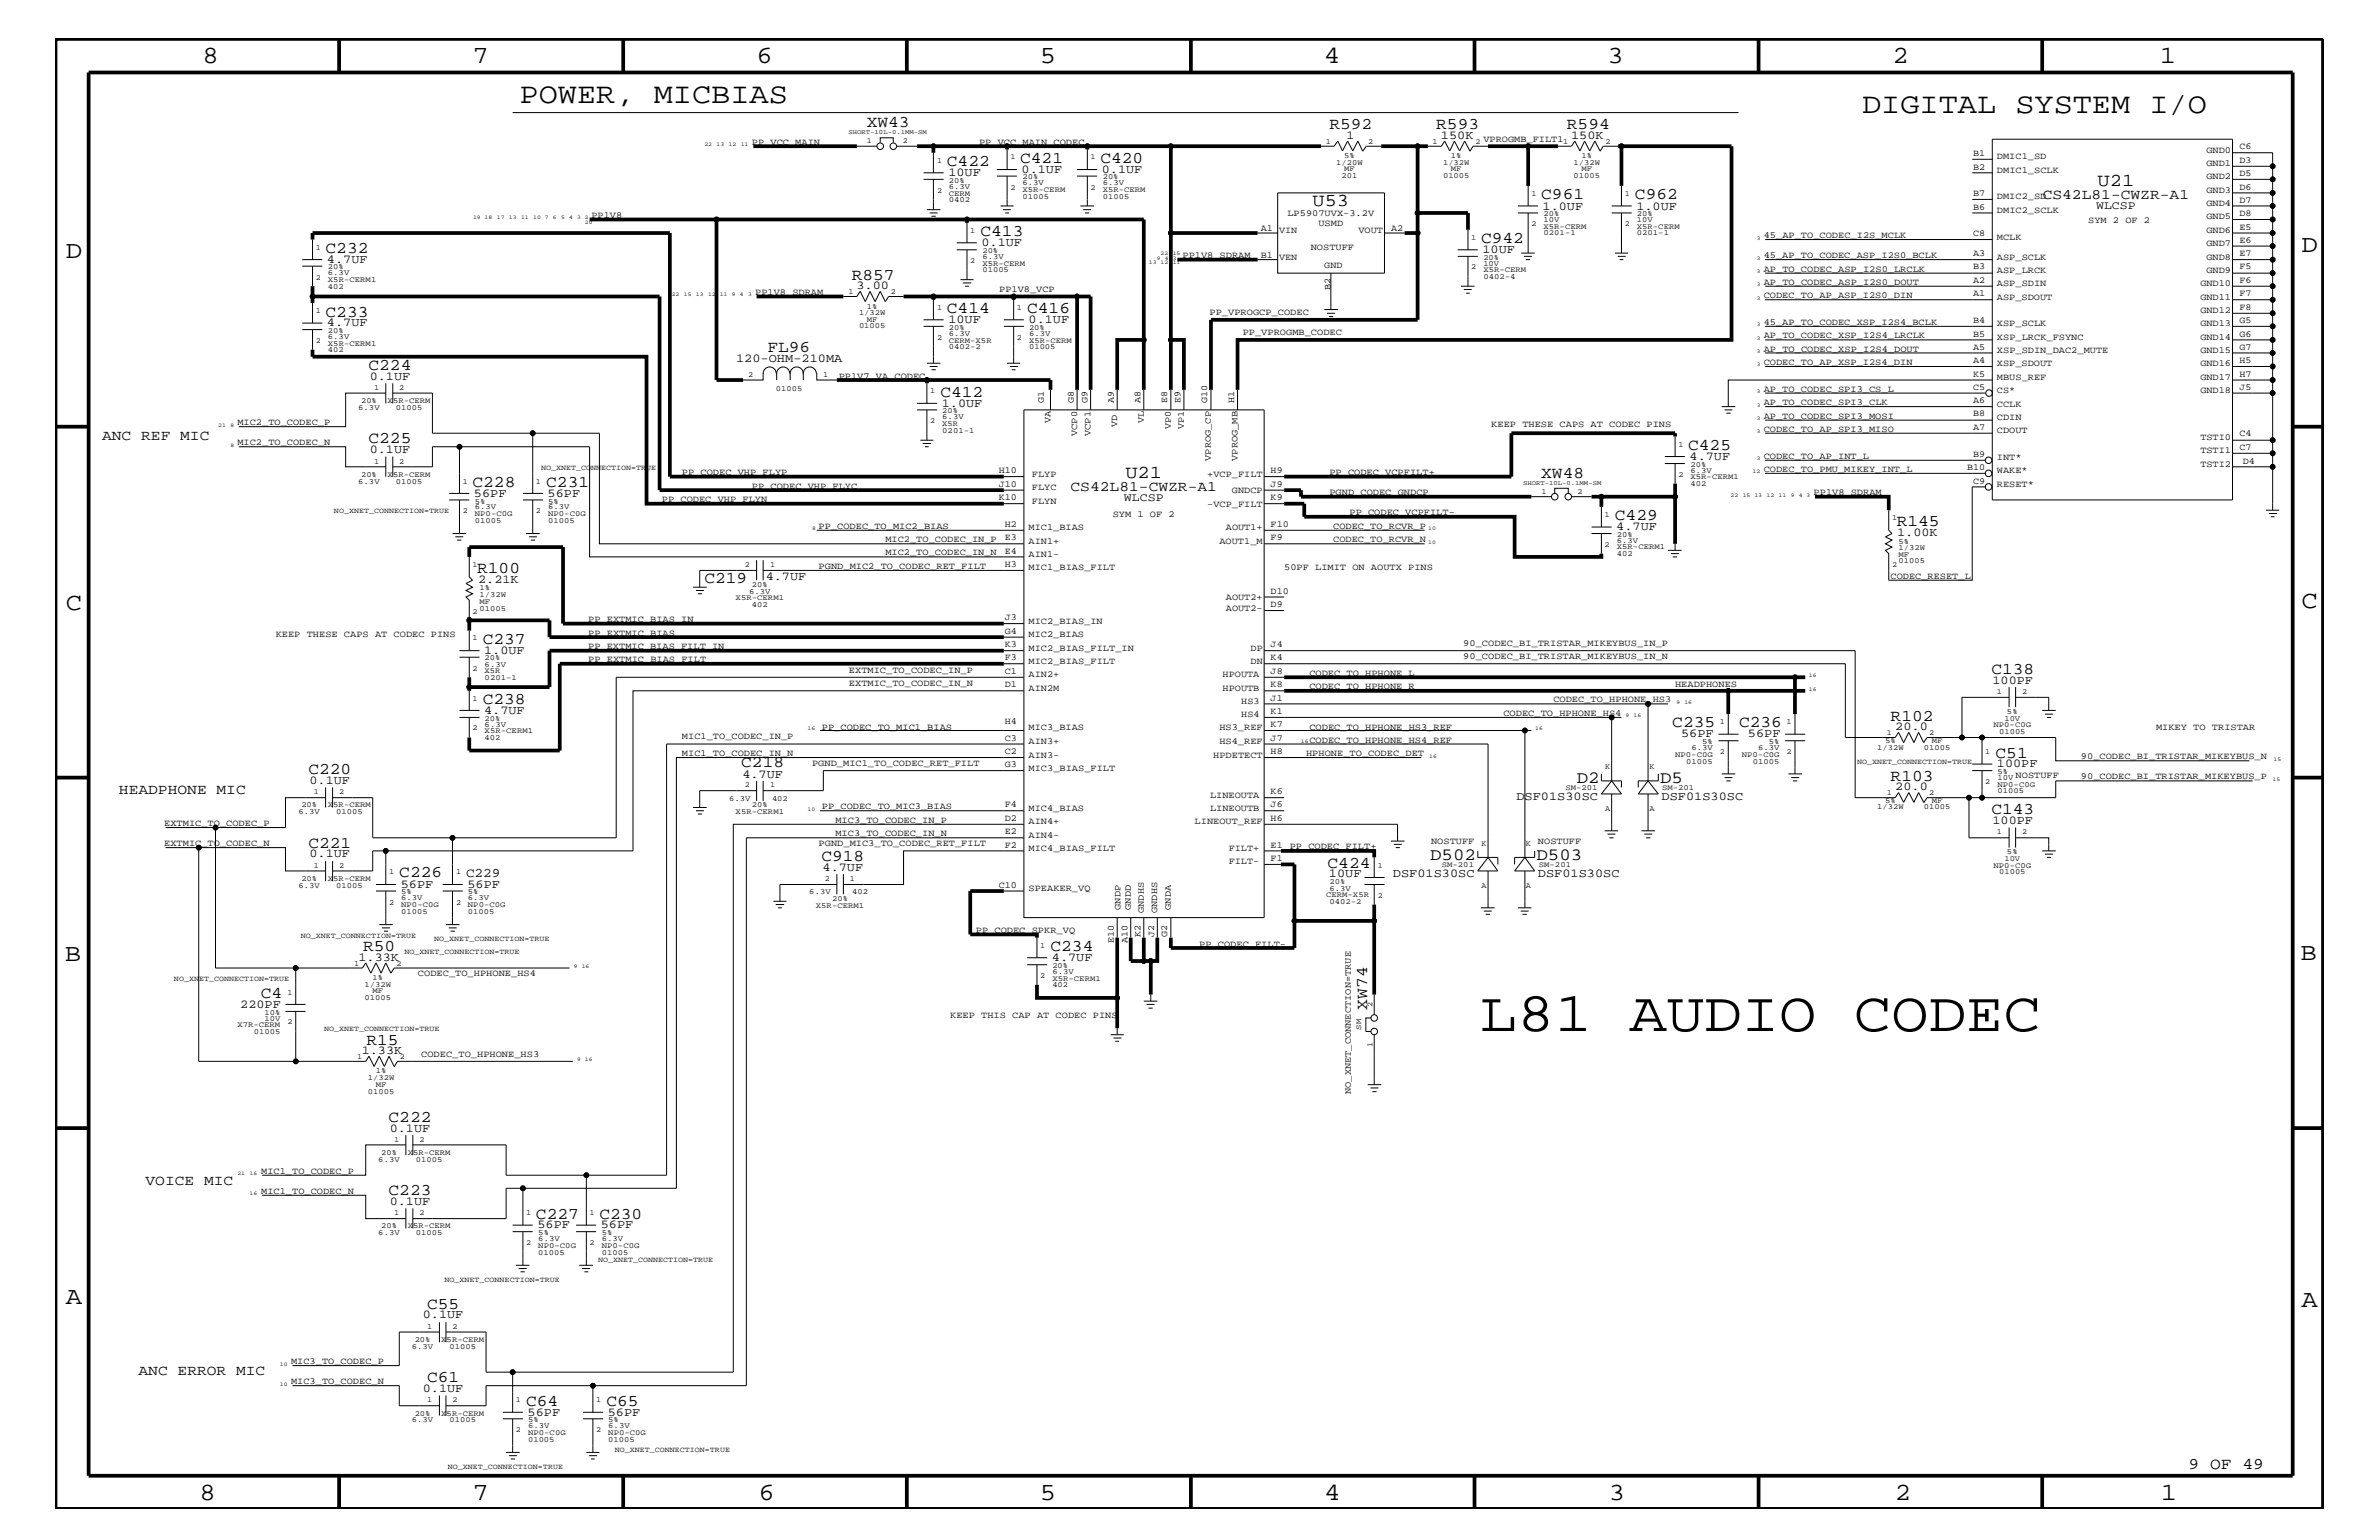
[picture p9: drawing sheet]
<svg xmlns="http://www.w3.org/2000/svg" width="432mm" height="279mm" viewBox="0 0 432 279" stroke-linecap="round" stroke-linejoin="round" font-family="sans-serif">
<defs><g id="words">
<text font-size="10.2" x="268.6" y="187.1">L81 AUDIO CODEC</text>
<g font-size="5.2">
<text x="94.3" y="18.7">POWER, MICBIAS</text>
<text x="338" y="20.4">DIGITAL SYSTEM I/O</text>
</g>
<g font-size="4.5">
<text x="36.7" y="11.5">8</text>
<text x="85.8" y="11.5">7</text>
<text x="137.3" y="11.5">6</text>
<text x="188.7" y="11.5">5</text>
<text x="240.3" y="11.5">4</text>
<text x="291.8" y="11.5">3</text>
<text x="343.5" y="11.5">2</text>
<text x="392" y="11.5">1</text>
<text x="11.9" y="46.8">D</text>
<text x="417.7" y="45.7">D</text>
<text x="11.9" y="110.6">C</text>
<text x="417.7" y="110.3">C</text>
<text x="11.8" y="174.3">B</text>
<text x="417.6" y="174.2">B</text>
<text x="11.9" y="236.7">A</text>
<text x="417.7" y="237.1">A</text>
<text x="36.2" y="272.1">8</text>
<text x="85.8" y="272.1">7</text>
<text x="137.7" y="272.1">6</text>
<text x="188.7" y="272.1">5</text>
<text x="240.4" y="272.1">4</text>
<text x="292" y="272.1">3</text>
<text x="343.9" y="272.1">2</text>
<text x="392.2" y="272.1">1</text>
</g>
<g font-size="3.3">
<text x="380.7" y="33.7">U21</text>
<text x="238.3" y="37.4">U53</text>
<text x="204.3" y="86.6">U21</text>
</g>
<g font-size="3.1">
<text x="286.2" y="142">D2</text>
<text x="301.3" y="142">D5</text>
<text x="259.6" y="156">D502</text>
<text x="278.9" y="156">D503</text>
</g>
<g font-size="3">
<text x="157.3" y="23">XW43</text>
<text x="241.3" y="23.5">R592</text>
<text x="260.7" y="23.5">R593</text>
<text x="284.4" y="23.5">R594</text>
<text x="185.2" y="29.5">C421</text>
<text x="199.7" y="29.5">C420</text>
<text x="171.9" y="30.2">C422</text>
<text x="279.7" y="36.2">C961</text>
<text x="296.8" y="36.2">C962</text>
<text x="59.1" y="45.9">C232</text>
<text x="178" y="42.9">C413</text>
<text x="268.8" y="44.1">C942</text>
<text x="154.6" y="50.7">R857</text>
<text x="59.1" y="57.4">C233</text>
<text x="171.9" y="56.8">C414</text>
<text x="186.4" y="56.8">C416</text>
<text x="139.3" y="64">FL96</text>
<text x="66.9" y="67.1">C224</text>
<text x="170.7" y="72">C412</text>
<text x="66.9" y="80.5">C225</text>
<text x="306.4" y="81.6">C425</text>
<text x="85.8" y="88.3">C228</text>
<text x="99.1" y="88.3">C231</text>
<text x="279.7" y="86.6">XW48</text>
<text x="293.1" y="94.3">C429</text>
<text x="344.3" y="95.4">R145</text>
<text x="86.6" y="104">R100</text>
<text x="127.8" y="105.9">C219</text>
<text x="87.6" y="116.8">C237</text>
<text x="361.4" y="122.3">C138</text>
<text x="87.6" y="127.7">C238</text>
<text x="303.5" y="131.9">C235</text>
<text x="315.6" y="131.9">C236</text>
<text x="343.2" y="130.8">R102</text>
<text x="362.2" y="137.4">C51</text>
<text x="56" y="140.4">C220</text>
<text x="134.5" y="139.2">C218</text>
<text x="343.2" y="141.7">R103</text>
<text x="361.4" y="147.7">C143</text>
<text x="56" y="153.8">C221</text>
<text x="72.5" y="159.2">C226</text>
<text x="149.1" y="156.2">C918</text>
<text x="241" y="157.4">C424</text>
<text x="65.9" y="172.6">R50</text>
<text x="190.7" y="172.6">C234</text>
<text x="47.3" y="181">C4</text>
<text x="248.2" y="183.2" transform="rotate(-90 248.2 183.2)">XW74</text>
<text x="66.5" y="189.5">R15</text>
<text x="70.5" y="203.5">C222</text>
<text x="70.5" y="216.9">C223</text>
<text x="97.3" y="221.1">C227</text>
<text x="108.8" y="221.1">C230</text>
<text x="77.5" y="237.4">C55</text>
<text x="77.5" y="250.7">C61</text>
<text x="95.5" y="255">C64</text>
<text x="110.1" y="255">C65</text>
<text x="397.2" y="266.5">9 OF 49</text>
</g>
<g font-size="2.6">
<text x="370.8" y="36.2">CS42L81-CWZR-A1</text>
<text x="18.5" y="79.9">ANC REF MIC</text>
<text x="194.3" y="89.1">CS42L81-CWZR-A1</text>
<text x="21.6" y="144">HEADPHONE MIC</text>
<text x="26.4" y="215">VOICE MIC</text>
<text x="25.1" y="249.5">ANC ERROR MIC</text>
</g>
<text font-size="2.4" x="84.6" y="159.2">C229</text>
<g font-size="2.2">
<text x="244.4" y="25.2">1</text>
<text x="261.5" y="25.2">150K</text>
<text x="285.2" y="25.2">150K</text>
<text x="172.1" y="31.9">10UF</text>
<text x="185.4" y="31.4">0.1UF</text>
<text x="200" y="31.4">0.1UF</text>
<text x="280" y="38">1.0UF</text>
<text x="297" y="38">1.0UF</text>
<text x="59.4" y="47.7">4.7UF</text>
<text x="178.1" y="44.6">0.1UF</text>
<text x="269.1" y="45.9">10UF</text>
<text x="155.4" y="52.4">3.00</text>
<text x="59.4" y="59.2">4.7UF</text>
<text x="172.1" y="58.6">10UF</text>
<text x="186.7" y="58.6">0.1UF</text>
<text x="133.6" y="65.6">120-OHM-210MA</text>
<text x="67.1" y="68.9">0.1UF</text>
<text x="170.9" y="73.8">1.0UF</text>
<text x="67.1" y="82.2">0.1UF</text>
<text x="306.7" y="83.5">4.7UF</text>
<text x="86" y="90.1">56PF</text>
<text x="99.4" y="90.1">56PF</text>
<text x="293.4" y="96.2">4.7UF</text>
<text x="344.3" y="97.3">1.00K</text>
<text x="86.8" y="105.8">2.21K</text>
<text x="139" y="105.3">4.7UF</text>
<text x="87.9" y="118.6">1.0UF</text>
<text x="361.7" y="124.1">100PF</text>
<text x="87.9" y="129.6">4.7UF</text>
<text x="305.1" y="133.8">56PF</text>
<text x="317.2" y="133.8">56PF</text>
<text x="344" y="132.4">20.0</text>
<text x="56.2" y="142.3">0.1UF</text>
<text x="134.7" y="141.1">4.7UF</text>
<text x="344" y="143.4">20.0</text>
<text x="362.5" y="139.2">100PF</text>
<text x="275.3" y="145.1">DSF01S30SC</text>
<text x="301.6" y="145.1">DSF01S30SC</text>
<text x="361.7" y="149.5">100PF</text>
<text x="56.2" y="155.6">0.1UF</text>
<text x="72.7" y="161.1">56PF</text>
<text x="84.8" y="161.1">56PF</text>
<text x="149.3" y="158">4.7UF</text>
<text x="241.2" y="159.2">10UF</text>
<text x="252.8" y="159.1">DSF01S30SC</text>
<text x="279.1" y="159.1">DSF01S30SC</text>
<text x="65.1" y="174.3">1.33K</text>
<text x="190.9" y="174.4">4.7UF</text>
<text x="43.6" y="182.9">220PF</text>
<text x="65.7" y="191.2">1.33K</text>
<text x="70.7" y="205.3">0.1UF</text>
<text x="70.7" y="218.6">0.1UF</text>
<text x="97.5" y="222.9">56PF</text>
<text x="109.1" y="222.9">56PF</text>
<text x="76.8" y="239.2">0.1UF</text>
<text x="76.8" y="252.6">0.1UF</text>
<text x="95.8" y="256.8">56PF</text>
<text x="110.3" y="256.8">56PF</text>
</g>
<g font-size="2.1">
<text x="380.4" y="38">WLCSP</text>
<text x="204" y="90.9">WLCSP</text>
</g>
<g font-size="1.7">
<text x="136.5" y="26.3">PP_VCC_MAIN</text>
<text x="177.7" y="26.3">PP_VCC_MAIN_CODEC</text>
<text x="269.2" y="25.7">VPROGMB_FILT1</text>
<text x="358.1" y="28.3">B1</text>
<text x="362.5" y="28.9">DMIC1_SD</text>
<text x="400.5" y="27.7">GND0</text>
<text x="406.5" y="27.1">C6</text>
<text x="406.5" y="29.5">D3</text>
<text x="358.1" y="30.8">B2</text>
<text x="358.1" y="35.6">B7</text>
<text x="362.5" y="31.4">DMIC1_SCLK</text>
<text x="400.5" y="35">GND3</text>
<text x="400.5" y="32.5">GND2</text>
<text x="400.5" y="30.2">GND1</text>
<text x="406.5" y="34.4">D6</text>
<text x="406.5" y="31.9">D5</text>
<text x="107.4" y="39.6">PP1V8</text>
<text x="228.9" y="41.9">A1</text>
<text x="233.7" y="39.2">LP5907UVX-3.2V</text>
<text x="239.3" y="41">USMD</text>
<text x="252.5" y="41.9">A2</text>
<text x="358.1" y="38">B6</text>
<text x="362.5" y="36.2">DMIC2_SD</text>
<text x="362.5" y="38.6">DMIC2_SCLK</text>
<text x="379" y="40.4">SYM 2 OF 2</text>
<text x="400.5" y="39.8">GND5</text>
<text x="400.5" y="37.4">GND4</text>
<text x="406.5" y="41.7">E5</text>
<text x="406.5" y="39.2">D8</text>
<text x="406.5" y="36.8">D7</text>
<text x="214.6" y="46.8">PP1V8_SDRAM</text>
<text x="228.9" y="46.8">B1</text>
<text x="232.2" y="47.1">VEN</text>
<text x="232.2" y="42.3">VIN</text>
<text x="237.9" y="45.3">NOSTUFF</text>
<text x="246.5" y="42.3">VOUT</text>
<text x="320.1" y="46.8">45_AP_TO_CODEC_ASP_I2S0_BCLK</text>
<text x="320.1" y="43.2">45_AP_TO_CODEC_I2S_MCLK</text>
<text x="358.1" y="42.9">C8</text>
<text x="358.1" y="46.5">A3</text>
<text x="362.5" y="43.5">MCLK</text>
<text x="362.5" y="47.1">ASP_SCLK</text>
<text x="400.5" y="47.1">GND8</text>
<text x="400.5" y="44.6">GND7</text>
<text x="400.5" y="42.3">GND6</text>
<text x="406.5" y="46.5">E7</text>
<text x="406.5" y="44.1">E6</text>
<text x="137.1" y="53.5">PP1V8_SDRAM</text>
<text x="181.4" y="52.9">PP1V8_VCP</text>
<text x="240.4" y="48.7">GND</text>
<text x="241.5" y="52.6" transform="rotate(-90 241.5 52.6)">B2</text>
<text x="320.1" y="49.3">AP_TO_CODEC_ASP_I2S0_LRCLK</text>
<text x="320.1" y="51.7">AP_TO_CODEC_ASP_I2S0_DOUT</text>
<text x="358.1" y="53.8">A1</text>
<text x="358.1" y="51.3">A2</text>
<text x="358.1" y="48.9">B3</text>
<text x="362.5" y="51.9">ASP_SDIN</text>
<text x="362.5" y="49.6">ASP_LRCK</text>
<text x="399.4" y="51.9">GND10</text>
<text x="400.5" y="49.6">GND9</text>
<text x="406.5" y="53.8">F7</text>
<text x="406.5" y="51.3">F6</text>
<text x="406.5" y="48.9">F5</text>
<text x="219.5" y="57.2">PP_VPROGCP_CODEC</text>
<text x="320.1" y="59">45_AP_TO_CODEC_XSP_I2S4_BCLK</text>
<text x="320.1" y="54.1">CODEC_TO_AP_ASP_I2S0_DIN</text>
<text x="358.1" y="58.6">B4</text>
<text x="362.5" y="59.2">XSP_SCLK</text>
<text x="362.5" y="54.4">ASP_SDOUT</text>
<text x="399.4" y="59.2">GND13</text>
<text x="399.4" y="56.8">GND12</text>
<text x="399.4" y="54.4">GND11</text>
<text x="406.5" y="58.6">G5</text>
<text x="406.5" y="56.2">F8</text>
<text x="225.6" y="60.8">PP_VPROGMB_CODEC</text>
<text x="320.1" y="61.4">AP_TO_CODEC_XSP_I2S4_LRCLK</text>
<text x="320.1" y="63.9">AP_TO_CODEC_XSP_I2S4_DOUT</text>
<text x="358.1" y="65.9">A4</text>
<text x="358.1" y="63.4">A5</text>
<text x="358.1" y="61.1">B5</text>
<text x="362.5" y="64">XSP_SDIN_DAC2_MUTE</text>
<text x="362.5" y="61.7">XSP_LRCK_FSYNC</text>
<text x="399.4" y="64">GND15</text>
<text x="399.4" y="61.7">GND14</text>
<text x="406.5" y="65.9">H5</text>
<text x="406.5" y="63.4">G7</text>
<text x="406.5" y="61.1">G6</text>
<text x="152.2" y="68.7">PP1V7_VA_CODEC</text>
<text x="320.1" y="71.1">AP_TO_CODEC_SPI3_CS_L</text>
<text x="320.1" y="66.2">CODEC_TO_AP_XSP_I2S4_DIN</text>
<text x="358.1" y="70.7">C5</text>
<text x="358.1" y="68.4">K5</text>
<text x="362.5" y="71.3">CS*</text>
<text x="362.5" y="68.9">MBUS_REF</text>
<text x="362.5" y="66.5">XSP_SDOUT</text>
<text x="399.4" y="71.3">GND18</text>
<text x="399.4" y="68.9">GND17</text>
<text x="399.4" y="66.5">GND16</text>
<text x="406.5" y="70.7">J5</text>
<text x="406.5" y="68.4">H7</text>
<text x="43.1" y="77.2">MIC2_TO_CODEC_P</text>
<text x="189.5" y="73.2" transform="rotate(-90 189.5 73.2)">G1</text>
<text x="190.7" y="76.8" transform="rotate(-90 190.7 76.8)">VA</text>
<text x="194.9" y="73.2" transform="rotate(-90 194.9 73.2)">G8</text>
<text x="197.4" y="73.2" transform="rotate(-90 197.4 73.2)">G9</text>
<text x="202.2" y="73.2" transform="rotate(-90 202.2 73.2)">A9</text>
<text x="202.8" y="77.4" transform="rotate(-90 202.8 77.4)">VD</text>
<text x="207" y="73.2" transform="rotate(-90 207 73.2)">A8</text>
<text x="207.6" y="76.8" transform="rotate(-90 207.6 76.8)">VL</text>
<text x="211.8" y="73.2" transform="rotate(-90 211.8 73.2)">E8</text>
<text x="212.5" y="77.9" transform="rotate(-90 212.5 77.9)">VP0</text>
<text x="214.3" y="73.2" transform="rotate(-90 214.3 73.2)">E9</text>
<text x="214.9" y="77.9" transform="rotate(-90 214.9 77.9)">VP1</text>
<text x="219.1" y="73.2" transform="rotate(-90 219.1 73.2)">G10</text>
<text x="224" y="73.2" transform="rotate(-90 224 73.2)">H1</text>
<text x="270.7" y="77.4">KEEP THESE CAPS AT CODEC PINS</text>
<text x="320.1" y="73.5">AP_TO_CODEC_SPI3_CLK</text>
<text x="320.1" y="76">AP_TO_CODEC_SPI3_MOSI</text>
<text x="358.1" y="75.6">B8</text>
<text x="358.1" y="73.2">A6</text>
<text x="362.5" y="76.2">CDIN</text>
<text x="362.5" y="73.8">CCLK</text>
<text x="43.1" y="80.8">MIC2_TO_CODEC_N</text>
<text x="195.5" y="79.1" transform="rotate(-90 195.5 79.1)">VCP0</text>
<text x="198" y="79.1" transform="rotate(-90 198 79.1)">VCP1</text>
<text x="219.8" y="83.6" transform="rotate(-90 219.8 83.6)">VPROG_CP</text>
<text x="224.6" y="83.6" transform="rotate(-90 224.6 83.6)">VPROG_MB</text>
<text x="320.1" y="78.3">CODEC_TO_AP_SPI3_MISO</text>
<text x="320.1" y="83.3">CODEC_TO_AP_INT_L</text>
<text x="358.1" y="82.8">B9</text>
<text x="358.1" y="78">A7</text>
<text x="362.5" y="78.6">CDOUT</text>
<text x="362.5" y="83.5">INT*</text>
<text x="399.4" y="82.2">TSTI1</text>
<text x="399.4" y="79.9">TSTI0</text>
<text x="406.5" y="81.6">C7</text>
<text x="406.5" y="79.2">C4</text>
<text x="123.8" y="86.2">PP_CODEC_VHP_FLYP</text>
<text x="136.5" y="88.7">PP_CODEC_VHP_FLYC</text>
<text x="181.3" y="85.9">H10</text>
<text x="181.3" y="88.3">J10</text>
<text x="187.3" y="86.5">FLYP</text>
<text x="187.3" y="88.9">FLYC</text>
<text x="219.1" y="86.5">+VCP_FILT</text>
<text x="223.6" y="89.5">GNDCP</text>
<text x="230.6" y="85.9">H9</text>
<text x="230.6" y="88.3">J9</text>
<text x="241.3" y="89.9">PGND_CODEC_GNDCP</text>
<text x="241.3" y="86.2">PP_CODEC_VCPFILT+</text>
<text x="320.1" y="85.6">CODEC_TO_PMU_MIKEY_INT_L</text>
<text x="329.2" y="89.9">PP1V8_SDRAM</text>
<text x="357" y="85.3">B10</text>
<text x="358.1" y="87.7">C9</text>
<text x="362.5" y="85.9">WAKE*</text>
<text x="362.5" y="88.3">RESET*</text>
<text x="399.4" y="84.7">TSTI2</text>
<text x="407.1" y="84.1">D4</text>
<text x="120.1" y="91.1">PP_CODEC_VHP_FLYN</text>
<text x="148.6" y="96">PP_CODEC_TO_MIC2_BIAS</text>
<text x="181.3" y="90.7">K10</text>
<text x="182.4" y="95.6">H2</text>
<text x="187.3" y="91.4">FLYN</text>
<text x="202" y="93.8">SYM 1 OF 2</text>
<text x="219.1" y="92">-VCP_FILT</text>
<text x="230.6" y="95.6">F10</text>
<text x="230.6" y="90.7">K9</text>
<text x="242" y="96">CODEC_TO_RCVR_P</text>
<text x="244.9" y="93.5">PP_CODEC_VCPFILT-</text>
<text x="160.7" y="100.8">MIC2_TO_CODEC_IN_N</text>
<text x="160.7" y="98.4">MIC2_TO_CODEC_IN_P</text>
<text x="182.4" y="100.4">E4</text>
<text x="182.4" y="98">E3</text>
<text x="186.7" y="101">AIN1-</text>
<text x="186.7" y="98.7">AIN1+</text>
<text x="186.7" y="96.2">MIC1_BIAS</text>
<text x="221.3" y="98.7">AOUT1_M</text>
<text x="222.5" y="96.2">AOUT1+</text>
<text x="230.6" y="98">F9</text>
<text x="242" y="98.4">CODEC_TO_RCVR_N</text>
<text x="148.6" y="103.2">PGND_MIC2_TO_CODEC_RET_FILT</text>
<text x="182.4" y="102.9">H3</text>
<text x="186.7" y="103.5">MIC1_BIAS_FILT</text>
<text x="230.6" y="107.7">D10</text>
<text x="233.1" y="103.5">50PF LIMIT ON AOUTX PINS</text>
<text x="343.2" y="105">CODEC_RESET_L</text>
<text x="106.8" y="112.9">PP_EXTMIC_BIAS_IN</text>
<text x="182.4" y="112.6">J3</text>
<text x="186.7" y="113.1">MIC2_BIAS_IN</text>
<text x="222.5" y="110.8">AOUT2-</text>
<text x="222.5" y="108.9">AOUT2+</text>
<text x="230.6" y="110.2">D9</text>
<text x="50" y="115.6">KEEP THESE CAPS AT CODEC PINS</text>
<text x="106.8" y="115.3">PP_EXTMIC_BIAS</text>
<text x="106.8" y="117.8">PP_EXTMIC_BIAS_FILT_IN</text>
<text x="182.4" y="117.4">K3</text>
<text x="182.4" y="119.8">F3</text>
<text x="182.4" y="115">G4</text>
<text x="186.7" y="115.6">MIC2_BIAS</text>
<text x="186.7" y="118.1">MIC2_BIAS_FILT_IN</text>
<text x="227" y="118.1">DP</text>
<text x="230.6" y="119.8">K4</text>
<text x="230.6" y="117.4">J4</text>
<text x="265.6" y="117.2">90_CODEC_BI_TRISTAR_MIKEYBUS_IN_P</text>
<text x="265.6" y="119.6">90_CODEC_BI_TRISTAR_MIKEYBUS_IN_N</text>
<text x="106.8" y="120.2">PP_EXTMIC_BIAS_FILT</text>
<text x="154.1" y="124.4">EXTMIC_TO_CODEC_IN_N</text>
<text x="154.1" y="122">EXTMIC_TO_CODEC_IN_P</text>
<text x="182.4" y="122.3">C1</text>
<text x="182.4" y="124.7">D1</text>
<text x="186.7" y="122.9">AIN2+</text>
<text x="186.7" y="125.3">AIN2M</text>
<text x="186.7" y="120.4">MIC2_BIAS_FILT</text>
<text x="221.9" y="125.3">HPOUTB</text>
<text x="221.9" y="122.9">HPOUTA</text>
<text x="227" y="120.4">DN</text>
<text x="230.6" y="124.7">K8</text>
<text x="230.6" y="122.3">J8</text>
<text x="237.7" y="125.1">CODEC_TO_HPHONE_R</text>
<text x="237.7" y="122.6">CODEC_TO_HPHONE_L</text>
<text x="304" y="124.7">HEADPHONES</text>
<text x="182.4" y="131.3">H4</text>
<text x="225.3" y="130.2">HS4</text>
<text x="225.3" y="127.7">HS3</text>
<text x="230.6" y="131.9">K7</text>
<text x="230.6" y="129.6">K1</text>
<text x="230.6" y="127.1">J1</text>
<text x="272.9" y="129.9">CODEC_TO_HPHONE_HS4</text>
<text x="281.9" y="127.5">CODEC_TO_HPHONE_HS3</text>
<text x="123.8" y="134.1">MIC1_TO_CODEC_IN_P</text>
<text x="123.8" y="137.2">MIC1_TO_CODEC_IN_N</text>
<text x="149.2" y="132.4">PP_CODEC_TO_MIC1_BIAS</text>
<text x="182.4" y="134.4">C3</text>
<text x="182.4" y="136.8">C2</text>
<text x="186.7" y="135">AIN3+</text>
<text x="186.7" y="137.4">AIN3-</text>
<text x="186.7" y="132.5">MIC3_BIAS</text>
<text x="220.2" y="137.4">HPDETECT</text>
<text x="221.3" y="135">HS4_REF</text>
<text x="221.3" y="132.5">HS3_REF</text>
<text x="230.6" y="136.8">H8</text>
<text x="230.6" y="134.4">J7</text>
<text x="237.1" y="137.2">HPHONE_TO_CODEC_DET</text>
<text x="237.7" y="132.4">CODEC_TO_HPHONE_HS3_REF</text>
<text x="237.7" y="134.7">CODEC_TO_HPHONE_HS4_REF</text>
<text x="377.7" y="137.8">90_CODEC_BI_TRISTAR_MIKEYBUS_N</text>
<text x="391.3" y="132.5">MIKEY TO TRISTAR</text>
<text x="147.4" y="139">PGND_MIC1_TO_CODEC_RET_FILT</text>
<text x="182.4" y="139.2">G3</text>
<text x="186.7" y="139.8">MIC3_BIAS_FILT</text>
<text x="365.8" y="141.1">NOSTUFF</text>
<text x="377.7" y="141.4">90_CODEC_BI_TRISTAR_MIKEYBUS_P</text>
<text x="29.8" y="149.9">EXTMIC_TO_CODEC_P</text>
<text x="149.2" y="146.8">PP_CODEC_TO_MIC3_BIAS</text>
<text x="151.6" y="149.3">MIC3_TO_CODEC_IN_P</text>
<text x="182.4" y="149">D2</text>
<text x="182.4" y="146.5">F4</text>
<text x="186.7" y="149.5">AIN4+</text>
<text x="186.7" y="147.1">MIC4_BIAS</text>
<text x="216.8" y="149.5">LINEOUT_REF</text>
<text x="219.6" y="147.1">LINEOUTB</text>
<text x="219.6" y="144.7">LINEOUTA</text>
<text x="230.6" y="149">H6</text>
<text x="230.6" y="146.5">J6</text>
<text x="230.6" y="144">K6</text>
<text x="29.8" y="153.5">EXTMIC_TO_CODEC_N</text>
<text x="148.6" y="153.5">PGND_MIC3_TO_CODEC_RET_FILT</text>
<text x="151.6" y="151.8">MIC3_TO_CODEC_IN_N</text>
<text x="182.4" y="153.8">F2</text>
<text x="182.4" y="151.3">E2</text>
<text x="186.7" y="152">AIN4-</text>
<text x="186.7" y="154.4">MIC4_BIAS_FILT</text>
<text x="223" y="154.4">FILT+</text>
<text x="230.6" y="153.8">E1</text>
<text x="234.1" y="154.1">PP_CODEC_FILT+</text>
<text x="259.8" y="153.2">NOSTUFF</text>
<text x="279.1" y="153.2">NOSTUFF</text>
<text x="181.3" y="161.1">C10</text>
<text x="186.7" y="161.7">SPEAKER_VQ</text>
<text x="223" y="156.8">FILT-</text>
<text x="230.6" y="156.2">F1</text>
<text x="203.4" y="165" transform="rotate(-90 203.4 165)">GNDP</text>
<text x="205.2" y="165" transform="rotate(-90 205.2 165)">GNDD</text>
<text x="207.6" y="165.6" transform="rotate(-90 207.6 165.6)">GNDHS</text>
<text x="210.1" y="165.6" transform="rotate(-90 210.1 165.6)">GNDHS</text>
<text x="212.5" y="165" transform="rotate(-90 212.5 165)">GNDA</text>
<text x="177.1" y="169.3">PP_CODEC_SPKR_VQ</text>
<text x="202.2" y="171.1" transform="rotate(-90 202.2 171.1)">E10</text>
<text x="204.6" y="171.1" transform="rotate(-90 204.6 171.1)">A10</text>
<text x="207" y="170" transform="rotate(-90 207 170)">K2</text>
<text x="209.5" y="170" transform="rotate(-90 209.5 170)">J2</text>
<text x="211.8" y="170" transform="rotate(-90 211.8 170)">G2</text>
<text x="217.7" y="171.7">PP_CODEC_FILT-</text>
<text x="75.9" y="177.2">CODEC_TO_HPHONE_HS4</text>
<text x="172.5" y="184.7">KEEP THIS CAP AT CODEC PINS</text>
<text x="76.5" y="191.7">CODEC_TO_HPHONE_HS3</text>
<text x="245.2" y="198.5" transform="rotate(-90 245.2 198.5)">NO_XNET_CONNECTION=TRUE</text>
<text x="47.4" y="213">MIC1_TO_CODEC_P</text>
<text x="47.4" y="216.6">MIC1_TO_CODEC_N</text>
<text x="52.8" y="247.5">MIC3_TO_CODEC_P</text>
<text x="52.8" y="251.1">MIC3_TO_CODEC_N</text>
</g>
<g font-size="1.4">
<text x="157.4" y="26">1</text>
<text x="163.9" y="26">2</text>
<text x="170.1" y="29.5">1</text>
<text x="183.4" y="28.9">1</text>
<text x="198" y="28.9">1</text>
<text x="240.6" y="26.1">1</text>
<text x="242.5" y="29.9">1/20W</text>
<text x="244" y="28.6">5%</text>
<text x="248.3" y="26.1">2</text>
<text x="260" y="26.1">1</text>
<text x="261.9" y="29.9">1/32W</text>
<text x="263.4" y="28.6">1%</text>
<text x="267.8" y="26.1">2</text>
<text x="283.7" y="26.1">1</text>
<text x="285.6" y="29.9">1/32W</text>
<text x="287.1" y="28.6">1%</text>
<text x="291.4" y="26.1">2</text>
<text x="170.1" y="35">2</text>
<text x="172.2" y="35.5">CERM</text>
<text x="172.2" y="34.2">6.3V</text>
<text x="172.2" y="33.1">20%</text>
<text x="183.4" y="34.4">2</text>
<text x="185.6" y="32.5">20%</text>
<text x="185.6" y="34.8">X5R-CERM</text>
<text x="185.6" y="33.6">6.3V</text>
<text x="198" y="34.4">2</text>
<text x="200.2" y="33.6">6.3V</text>
<text x="200.2" y="34.8">X5R-CERM</text>
<text x="200.2" y="32.5">20%</text>
<text x="243.5" y="32.3">201</text>
<text x="244" y="31.1">MF</text>
<text x="261.9" y="32.3">01005</text>
<text x="263.4" y="31.1">MF</text>
<text x="278" y="35.6">1</text>
<text x="285.6" y="32.3">01005</text>
<text x="287.1" y="31.1">MF</text>
<text x="294.9" y="35.6">1</text>
<text x="172.2" y="36.7">0402</text>
<text x="185.6" y="36.1">01005</text>
<text x="200.2" y="36.1">01005</text>
<text x="278" y="41">2</text>
<text x="280.2" y="41.5">X5R-CERM</text>
<text x="280.2" y="39.2">20%</text>
<text x="280.2" y="40.3">10V</text>
<text x="294.9" y="41">2</text>
<text x="297.1" y="41.5">X5R-CERM</text>
<text x="297.1" y="40.3">10V</text>
<text x="297.1" y="39.2">20%</text>
<text x="57.3" y="45.3">1</text>
<text x="176.1" y="47.7">2</text>
<text x="176.1" y="42.3">1</text>
<text x="178.3" y="45.9">20%</text>
<text x="178.3" y="47">6.3V</text>
<text x="267" y="43.5">1</text>
<text x="269.2" y="47.1">20%</text>
<text x="280.2" y="42.7">0201-1</text>
<text x="297.1" y="42.7">0201-1</text>
<text x="57.3" y="50.7">2</text>
<text x="59.5" y="48.9">20%</text>
<text x="59.5" y="52.4">402</text>
<text x="59.5" y="51.3">X5R-CERM1</text>
<text x="59.5" y="50">6.3V</text>
<text x="154" y="53.4">1</text>
<text x="161.7" y="53.4">2</text>
<text x="178.3" y="49.4">01005</text>
<text x="178.3" y="48.2">X5R-CERM</text>
<text x="267" y="48.9">2</text>
<text x="269.2" y="49.4">X5R-CERM</text>
<text x="269.2" y="50.7">0402-4</text>
<text x="269.2" y="48.2">10V</text>
<text x="57.3" y="56.8">1</text>
<text x="155.9" y="59.5">01005</text>
<text x="155.9" y="57.2">1/32W</text>
<text x="157.4" y="58.4">MF</text>
<text x="157.4" y="56">1%</text>
<text x="170.1" y="56.2">1</text>
<text x="172.2" y="59.8">20%</text>
<text x="184.6" y="56.2">1</text>
<text x="186.8" y="59.8">20%</text>
<text x="57.3" y="62.3">2</text>
<text x="59.5" y="64">402</text>
<text x="59.5" y="60.4">20%</text>
<text x="59.5" y="62.8">X5R-CERM1</text>
<text x="59.5" y="61.5">6.3V</text>
<text x="170.1" y="61.7">2</text>
<text x="172.2" y="63.4">0402-2</text>
<text x="172.2" y="62.2">CERM-X5R</text>
<text x="172.2" y="60.9">6.3V</text>
<text x="184.6" y="61.7">2</text>
<text x="186.8" y="63.4">01005</text>
<text x="186.8" y="60.9">6.3V</text>
<text x="186.8" y="62.2">X5R-CERM</text>
<text x="67.9" y="70.7">1</text>
<text x="72.5" y="70.7">2</text>
<text x="135.8" y="68.4">2</text>
<text x="140.8" y="70.9">01005</text>
<text x="149.4" y="68.4">1</text>
<text x="168.8" y="71.3">1</text>
<text x="65" y="74.4">6.3V</text>
<text x="65.5" y="73.2">20%</text>
<text x="70.4" y="73.2">X5R-CERM</text>
<text x="71.8" y="74.4">01005</text>
<text x="168.8" y="76.8">2</text>
<text x="171" y="76.1">6.3V</text>
<text x="171" y="75">20%</text>
<text x="171" y="77.3">X5R</text>
<text x="171" y="78.5">0201-1</text>
<text x="304.6" y="81.1">1</text>
<text x="65" y="87.7">6.3V</text>
<text x="65.5" y="86.5">20%</text>
<text x="67.9" y="84.1">1</text>
<text x="70.4" y="86.5">X5R-CERM</text>
<text x="71.8" y="87.7">01005</text>
<text x="72.5" y="84.1">2</text>
<text x="84" y="87.7">1</text>
<text x="97.3" y="87.7">1</text>
<text x="98.2" y="85.3">NO_XNET_CONNECTION=TRUE</text>
<text x="279.8" y="89.7">1</text>
<text x="286.3" y="89.7">2</text>
<text x="304.6" y="86.5">2</text>
<text x="306.8" y="85.8">6.3V</text>
<text x="306.8" y="87">X5R-CERM1</text>
<text x="306.8" y="84.7">20%</text>
<text x="306.8" y="88.2">402</text>
<text x="60.6" y="93.2">NO_XNET_CONNECTION=TRUE</text>
<text x="84" y="93.2">2</text>
<text x="86.2" y="91.4">5%</text>
<text x="86.2" y="93.7">NP0-C0G</text>
<text x="86.2" y="92.4">6.3V</text>
<text x="86.2" y="94.9">01005</text>
<text x="97.3" y="93.2">2</text>
<text x="99.5" y="94.9">01005</text>
<text x="99.5" y="91.4">5%</text>
<text x="99.5" y="92.4">6.3V</text>
<text x="99.5" y="93.7">NP0-C0G</text>
<text x="291.3" y="93.8">1</text>
<text x="343.4" y="94.3">1</text>
<text x="291.3" y="99.3">2</text>
<text x="293.5" y="99.7">X5R-CERM1</text>
<text x="293.5" y="101">402</text>
<text x="293.5" y="97.4">20%</text>
<text x="293.5" y="98.5">6.3V</text>
<text x="344.6" y="98.7">5%</text>
<text x="344.6" y="101">MF</text>
<text x="344.6" y="99.9">1/32W</text>
<text x="85.8" y="102.9">1</text>
<text x="87" y="107.1">1%</text>
<text x="135.2" y="102.9">2</text>
<text x="136" y="107.7">6.3V</text>
<text x="136.5" y="106.5">20%</text>
<text x="139.8" y="102.9">1</text>
<text x="343.4" y="102.9">2</text>
<text x="344.6" y="102.2">01005</text>
<text x="85.8" y="111.4">2</text>
<text x="87" y="109.5">MF</text>
<text x="87" y="108.3">1/32W</text>
<text x="87" y="110.8">01005</text>
<text x="133.5" y="108.9">X5R-CERM1</text>
<text x="136.5" y="110.2">402</text>
<text x="85.8" y="116.2">1</text>
<text x="88" y="119.8">20%</text>
<text x="85.8" y="121.7">2</text>
<text x="88" y="122.1">X5R</text>
<text x="88" y="123.4">0201-1</text>
<text x="88" y="120.9">6.3V</text>
<text x="362.5" y="125.9">1</text>
<text x="367" y="125.9">2</text>
<text x="85.8" y="127.1">1</text>
<text x="88" y="130.8">20%</text>
<text x="88" y="131.9">6.3V</text>
<text x="312.2" y="131.3">1</text>
<text x="324.3" y="131.3">1</text>
<text x="361.8" y="131.9">NP0-C0G</text>
<text x="363.8" y="130.8">10V</text>
<text x="364.3" y="129.6">5%</text>
<text x="85.8" y="132.5">2</text>
<text x="88" y="134.2">402</text>
<text x="88" y="133">X5R-CERM1</text>
<text x="304" y="137.3">NP0-C0G</text>
<text x="307" y="136.1">6.3V</text>
<text x="308.9" y="135">5%</text>
<text x="312.2" y="136.8">2</text>
<text x="316.1" y="137.3">NP0-C0G</text>
<text x="319.1" y="136.1">6.3V</text>
<text x="321.1" y="135">5%</text>
<text x="324.3" y="136.8">2</text>
<text x="340.7" y="136">1/32W</text>
<text x="342.2" y="134.7">5%</text>
<text x="342.5" y="133.4">1</text>
<text x="349.2" y="136">01005</text>
<text x="350.2" y="133.4">2</text>
<text x="350.6" y="134.7">MF</text>
<text x="360.3" y="136.8">1</text>
<text x="362.8" y="133.2">01005</text>
<text x="135.2" y="142.9">2</text>
<text x="139.8" y="142.9">1</text>
<text x="284.1" y="143.4">SM-201</text>
<text x="291.3" y="139.5">K</text>
<text x="299.4" y="139.5">K</text>
<text x="301.7" y="143.4">SM-201</text>
<text x="306.1" y="138.5">01005</text>
<text x="318.2" y="138.5">01005</text>
<text x="337.1" y="138.6">NO_XNET_CONNECTION=TRUE</text>
<text x="360.3" y="142.3">2</text>
<text x="362.5" y="141.5">10V</text>
<text x="362.5" y="142.8">NP0-C0G</text>
<text x="362.5" y="144">01005</text>
<text x="362.5" y="140.4">5%</text>
<text x="54.2" y="147.7">6.3V</text>
<text x="54.7" y="146.5">20%</text>
<text x="57" y="144">1</text>
<text x="59.5" y="146.5">X5R-CERM</text>
<text x="61" y="147.7">01005</text>
<text x="61.6" y="144">2</text>
<text x="132.3" y="145.3">6.3V</text>
<text x="133.5" y="147.7">X5R-CERM1</text>
<text x="136.5" y="146.5">20%</text>
<text x="140.1" y="145.3">402</text>
<text x="291.3" y="147.1">A</text>
<text x="299.4" y="147.1">A</text>
<text x="340.7" y="146.8">1/32W</text>
<text x="342.2" y="145.7">5%</text>
<text x="342.5" y="144.3">1</text>
<text x="349.2" y="146.8">01005</text>
<text x="350.2" y="144.3">2</text>
<text x="350.6" y="145.7">MF</text>
<text x="268.9" y="153.4">K</text>
<text x="276.9" y="153.4">K</text>
<text x="362.5" y="151.3">1</text>
<text x="364.3" y="155">5%</text>
<text x="367" y="151.3">2</text>
<text x="54.2" y="161.1">6.3V</text>
<text x="54.7" y="159.9">20%</text>
<text x="57" y="157.4">1</text>
<text x="59.5" y="159.9">X5R-CERM</text>
<text x="61" y="161.1">01005</text>
<text x="61.6" y="157.4">2</text>
<text x="70.6" y="158.6">1</text>
<text x="82.8" y="158.6">1</text>
<text x="149.7" y="159.9">2</text>
<text x="154.3" y="159.9">1</text>
<text x="241.3" y="160.5">20%</text>
<text x="241.3" y="161.6">6.3V</text>
<text x="250.1" y="157.4">1</text>
<text x="261.7" y="157.3">SM-201</text>
<text x="268.9" y="161.1">A</text>
<text x="276.9" y="161.1">A</text>
<text x="279.3" y="157.3">SM-201</text>
<text x="361.8" y="157.4">NP0-C0G</text>
<text x="362.8" y="158.6">01005</text>
<text x="363.8" y="156.2">10V</text>
<text x="70.6" y="164.1">2</text>
<text x="72.8" y="164.5">NP0-C0G</text>
<text x="72.8" y="162.2">5%</text>
<text x="72.8" y="163.4">6.3V</text>
<text x="72.8" y="165.8">01005</text>
<text x="82.8" y="164.1">2</text>
<text x="84.9" y="162.2">5%</text>
<text x="84.9" y="163.4">6.3V</text>
<text x="84.9" y="165.8">01005</text>
<text x="84.9" y="164.5">NP0-C0G</text>
<text x="146.9" y="162.2">6.3V</text>
<text x="148.1" y="164.7">X5R-CERM1</text>
<text x="151" y="163.5">20%</text>
<text x="154.7" y="162.2">402</text>
<text x="240.7" y="162.8">CERM-X5R</text>
<text x="241.3" y="163.9">0402-2</text>
<text x="250.1" y="162.8">2</text>
<text x="54.6" y="170.1">NO_XNET_CONNECTION=TRUE</text>
<text x="73.4" y="173.2">NO_XNET_CONNECTION=TRUE</text>
<text x="78.8" y="170.7">NO_XNET_CONNECTION=TRUE</text>
<text x="188.8" y="172">1</text>
<text x="31.6" y="178">NO_XNET_CONNECTION=TRUE</text>
<text x="64.3" y="175.2">1</text>
<text x="66.2" y="179">1/32W</text>
<text x="67.6" y="177.7">1%</text>
<text x="72" y="175.2">2</text>
<text x="188.8" y="177.4">2</text>
<text x="191" y="177.9">X5R-CERM1</text>
<text x="191" y="176.7">6.3V</text>
<text x="191" y="179.1">402</text>
<text x="191" y="175.6">20%</text>
<text x="48" y="184.1">10%</text>
<text x="48" y="185.2">10V</text>
<text x="52.2" y="185.9">2</text>
<text x="52.2" y="180.5">1</text>
<text x="66.2" y="181.4">01005</text>
<text x="67.6" y="180.2">MF</text>
<text x="249.1" y="182.7" transform="rotate(-90 249.1 182.7)">2</text>
<text x="43.1" y="186.4">X7R-CERM</text>
<text x="46.1" y="187.6">01005</text>
<text x="58.8" y="187.1">NO_XNET_CONNECTION=TRUE</text>
<text x="247.1" y="186.8" transform="rotate(-90 247.1 186.8)">SM</text>
<text x="249.1" y="190" transform="rotate(-90 249.1 190)">1</text>
<text x="64.9" y="192.2">1</text>
<text x="66.8" y="195.9">1/32W</text>
<text x="68.2" y="194.8">1%</text>
<text x="68.2" y="197.2">MF</text>
<text x="72.6" y="192.2">2</text>
<text x="66.8" y="198.4">01005</text>
<text x="69.2" y="209.6">20%</text>
<text x="71.5" y="207.1">1</text>
<text x="74" y="209.6">X5R-CERM</text>
<text x="76.1" y="207.1">2</text>
<text x="68.7" y="210.8">6.3V</text>
<text x="75.5" y="210.8">01005</text>
<text x="71.5" y="220.4">1</text>
<text x="76.1" y="220.4">2</text>
<text x="95.5" y="220.4">1</text>
<text x="107" y="220.4">1</text>
<text x="68.7" y="224.1">6.3V</text>
<text x="69.2" y="222.9">20%</text>
<text x="74" y="222.9">X5R-CERM</text>
<text x="75.5" y="224.1">01005</text>
<text x="95.5" y="225.9">2</text>
<text x="97.7" y="226.4">NP0-C0G</text>
<text x="97.7" y="227.6">01005</text>
<text x="97.7" y="224.1">5%</text>
<text x="97.7" y="225.2">6.3V</text>
<text x="107" y="225.9">2</text>
<text x="109.2" y="227.6">01005</text>
<text x="109.2" y="224.1">5%</text>
<text x="109.2" y="225.2">6.3V</text>
<text x="109.2" y="226.4">NP0-C0G</text>
<text x="80.7" y="232.6">NO_XNET_CONNECTION=TRUE</text>
<text x="108.5" y="229">NO_XNET_CONNECTION=TRUE</text>
<text x="74.8" y="244.7">6.3V</text>
<text x="75.3" y="243.5">20%</text>
<text x="77.6" y="241.1">1</text>
<text x="80.1" y="243.5">X5R-CERM</text>
<text x="81.6" y="244.7">01005</text>
<text x="82.1" y="241.1">2</text>
<text x="75.3" y="256.8">20%</text>
<text x="77.6" y="254.4">1</text>
<text x="80.1" y="256.8">X5R-CERM</text>
<text x="82.1" y="254.4">2</text>
<text x="93.6" y="254.4">1</text>
<text x="108.2" y="254.4">1</text>
<text x="74.8" y="258">6.3V</text>
<text x="81.6" y="258">01005</text>
<text x="93.6" y="259.9">2</text>
<text x="95.8" y="260.4">NP0-C0G</text>
<text x="95.8" y="258">5%</text>
<text x="95.8" y="259.1">6.3V</text>
<text x="95.8" y="261.6">01005</text>
<text x="108.2" y="259.9">2</text>
<text x="110.4" y="260.4">NP0-C0G</text>
<text x="110.4" y="261.6">01005</text>
<text x="110.4" y="259.1">6.3V</text>
<text x="110.4" y="258">5%</text>
<text x="111.6" y="263.5">NO_XNET_CONNECTION=TRUE</text>
<text x="81.3" y="266.6">NO_XNET_CONNECTION=TRUE</text>
</g>
<g font-size="1.2">
<text x="154" y="24.3">SHORT-10L-0.1MM-SM</text>
<text x="276.4" y="88">SHORT-10L-0.1MM-SM</text>
</g>
<g font-size="1">
<text x="127.8" y="26.5">22</text>
<text x="130" y="26.5">13</text>
<text x="132.2" y="26.5">12</text>
<text x="134.5" y="26.5">11</text>
<text x="85.9" y="39.8">19 18</text>
<text x="90.2" y="39.8">17</text>
<text x="92.4" y="39.8">13</text>
<text x="94.6" y="39.8">11</text>
<text x="96.8" y="39.8">10 7</text>
<text x="100.3" y="39.8">6</text>
<text x="101.9" y="39.8">5</text>
<text x="103.3" y="39.8">4</text>
<text x="104.7" y="39.8">3</text>
<text x="106.2" y="39.8">2</text>
<text x="106.2" y="40.7">20</text>
<text x="208.5" y="47.9">13 12</text>
<text x="210" y="47.1">9</text>
<text x="210.7" y="46.3">22</text>
<text x="211.4" y="47.1">4</text>
<text x="212.9" y="47.1">3</text>
<text x="212.9" y="47.9">11</text>
<text x="212.9" y="46.3">15</text>
<text x="318.9" y="43.5">3</text>
<text x="318.9" y="47.1">3</text>
<text x="121.9" y="53.8">22</text>
<text x="124.1" y="53.8">15</text>
<text x="126.3" y="53.8">13</text>
<text x="128.5" y="53.8">12</text>
<text x="130.6" y="53.8">11</text>
<text x="132.8" y="53.8">9</text>
<text x="134.3" y="53.8">4</text>
<text x="135.8" y="53.8">3</text>
<text x="318.9" y="51.9">3</text>
<text x="318.9" y="49.6">3</text>
<text x="318.9" y="54.4">3</text>
<text x="318.9" y="59.2">3</text>
<text x="318.9" y="61.7">3</text>
<text x="318.9" y="64">3</text>
<text x="318.9" y="71.3">3</text>
<text x="318.9" y="66.5">3</text>
<text x="39.6" y="77.4">21</text>
<text x="41.8" y="77.4">8</text>
<text x="318.9" y="76.2">3</text>
<text x="318.9" y="73.8">3</text>
<text x="41.8" y="81.1">8</text>
<text x="318.9" y="83.5">3</text>
<text x="318.9" y="78.6">3</text>
<text x="318.1" y="85.9">12</text>
<text x="314.1" y="90.1">22</text>
<text x="316.3" y="90.1">15 13</text>
<text x="320.6" y="90.1">12</text>
<text x="322.8" y="90.1">11</text>
<text x="325" y="90.1">9</text>
<text x="326.5" y="90.1">4</text>
<text x="327.9" y="90.1">3</text>
<text x="147.4" y="96.2">8</text>
<text x="259.2" y="96.2">10</text>
<text x="259.2" y="98.7">10</text>
<text x="328.3" y="125.3">16</text>
<text x="328.3" y="122.9">16</text>
<text x="295.1" y="130.2">9</text>
<text x="296.5" y="130.2">16</text>
<text x="304.3" y="127.7">9</text>
<text x="305.7" y="127.7">16</text>
<text x="146.6" y="132.5">16</text>
<text x="236.1" y="134.7">16</text>
<text x="259.4" y="137.4">16</text>
<text x="278.6" y="132.5">16</text>
<text x="412.5" y="141.7">15</text>
<text x="412.7" y="138">15</text>
<text x="146.6" y="147.1">10</text>
<text x="104.1" y="175.6">9</text>
<text x="105.6" y="175.6">16</text>
<text x="104.7" y="192.6">9</text>
<text x="106.2" y="192.6">16</text>
<text x="43.1" y="213.2">21</text>
<text x="45.3" y="213.2">16</text>
<text x="45.3" y="216.9">16</text>
<text x="50.8" y="247.8">10</text>
<text x="50.8" y="251.4">10</text>
</g>
</g></defs>
<g fill="none" stroke="#000" stroke-width=".18">
<path d="M93 20.4h222.6M155.5 26.5h3.7M159.8 25.9v-.9h2.3v.9M162.8 26.5h3.7M167.6 31.4h3.7M167.6 32.5h3.7M168.2 38h2.5M168.7 38.6h1.5M169.1 39.2h.7M169.4 27.7v3.7M169.4 32.5v5.5M180.9 31.9h3.7"/>
<path d="M180.9 30.8h3.7M181.6 37.4h2.4M182 38h1.5M182.5 38.6h.6M182.8 27.1v3.7M182.8 31.9v5.5M195.5 31.9h3.6M195.5 30.8h3.6M196.1 37.4h2.4M196.6 38h1.4M196.9 38.6h.8M197.4 27.1v3.7"/>
<path d="M197.4 31.9v5.5M231.9 35h19.4v14.6h-19.4zM239.8 26.5h2.3l.7-.9 .9 1.8 .9-1.8 .9 1.8 1-1.8 .8 1.8M250.7 26.5h-2.7l-.7 1M259.2 26.5h2.4l.6-.9 .9 1.8 .9-1.8 .9 1.8 1-1.8 .9 1.8M270.1 26.5h-2.7l-.6 1M275.5 37.4h3.6M275.5 38.6h3.6M277.4 33.7v3.7M277.4 38.6v7.3M282.8 26.5h2.4l.6-.9 1 1.8 .8-1.8 .9 1.8 1-1.8 .9 1.8M292.5 37.4h3.7"/>
<path d="M292.5 38.6h3.7M293.7 26.5h-2.7l-.6 1M294.3 33.7v3.7M294.3 38.6v7.3M358 31.4h3.6M358 36.2h3.6M358 38.6h3.6M358 28.9h3.6M361.6 25.3h43.6v65.4h-43.6zM405.2 39.8h7.3v2.5h-7.3M405.2 35h7.3v2.4h-7.3M405.2 30.2h7.3v2.3h-7.3"/>
<path d="M405.2 27.7h7.3v2.5M412.5 32.5v2.5M412.5 37.4v2.4M54.9 47.1h3.6M54.9 48.3h3.6M54.9 59.8h3.6M54.9 58.6h3.6M56.7 43.5v3.6M56.7 48.3v3.6M56.7 55v3.6M56.7 59.8v3.6M153.1 53.8h2.4l.6-.9 1 1.8 .8-1.8 .9 1.8 1-1.8 .9 1.8 .6-.9h2.7"/>
<path d="M167.6 59.2h3.7M167.6 58h3.7M169.4 54.4v3.6M169.4 59.2v6.7M173.7 45.3h3.6M173.7 44.1h3.6M174.3 50.7h2.4M174.8 51.3h1.5M175.2 51.9h.7M175.5 40.4v3.7M175.5 45.3v5.4M182.2 59.2h3.6"/>
<path d="M182.2 58h3.6M184 54.4v3.6M184 59.2v6.7M228.3 47.1h3.6M228.3 42.3h3.6M240.4 56.2h2.4M240.9 56.8h1.4M241.2 57.4h.8M241.6 49.6v6.6M251.3 42.3h3.6M264.6 45.3h3.6M264.6 46.5h3.6"/>
<path d="M265.2 51.9h2.4M265.7 52.5h1.4M266.1 53.2h.7M266.4 41.7v3.6M266.4 46.5v5.4M276.1 45.9h2.5M276.6 46.5h1.4M276.9 47.1h.8M293.1 45.9h2.4M293.6 46.5h1.5M294 47.1h.6M320.4 43.5h41.2"/>
<path d="M320.4 59.2h41.2M320.4 54.4h41.2M320.4 51.9h41.2M320.4 49.6h41.2M320.4 47.1h41.2M405.2 59.2h7.3v2.5h-7.3M405.2 54.4h7.3v2.4h-7.3M405.2 49.6h7.3v2.3h-7.3M405.2 44.6h7.3v2.5h-7.3M412.5 42.3v2.3M412.5 47.1v2.5M412.5 51.9v2.5"/>
<path d="M412.5 56.8v2.4M70 71.3h-7.3v6.1h-19.4M70 69.5v3.7M71.3 71.3h7.2v7.3h18.2M71.3 69.5v3.7M138.5 67.8a1.19 1.19 0 0 1 1.2-1.2 1.19 1.19 0 0 1 1.2 1.2M138.5 67.7v1.2h-3.6M141 67.8a1.19 1.19 0 0 1 1.2-1.2 1.19 1.19 0 0 1 1.1 1.2M141 67.7v1.2M143.4 67.8a1.19 1.19 0 0 1 1.2-1.2 1.19 1.19 0 0 1 1.2 1.2 1.19 1.19 0 0 1 1.2-1.2 1.19 1.19 0 0 1 1.2 1.2M143.4 67.7v1.2M145.8 67.7v1.2"/>
<path d="M148.3 67.7v1.2h3.6M166.5 74.4h3.6M166.5 73.2h3.6M167 79.9h2.4M168.2 69.5v3.7M168.2 74.4v5.5M168.2 65.9h2.5M168.7 66.5h1.5M169.1 67.1h.7M182.8 65.9h2.4M183.3 66.5h1.4M183.6 67.1h.7"/>
<path d="M185.8 74.4h43.6v92.1h-43.6zM190.7 70.7v3.7M195.5 70.7v3.7M198 70.7v3.7M202.8 70.7v3.7M207.6 70.7v3.7M212.5 70.7v3.7M214.9 70.7v3.7M219.8 70.7v3.7M224.6 70.7v3.7M304 79.2v3.6M312.5 73.8h2.5"/>
<path d="M313 74.4h1.5M313.4 75h.7M320.4 71.3h39.9M320.4 66.5h41.2M320.4 64h41.2M320.4 61.7h41.2M320.4 78.6h41.2M320.4 76.2h41.2M320.4 73.8h41.2M361.6 68.9h-47.9v4.9M405.2 71.3h7.3v8.6h-7.3M405.2 68.9h7.3v2.4"/>
<path d="M405.2 64h7.3v2.5h-7.3M412.5 61.7v2.3M412.5 66.5v2.4M412.5 79.9v2.3M43.3 81.1h19.4v3.6h7.3M70 82.8v3.7M71.3 82.8v3.7M81.5 90.7h3.7M81.5 89.5h3.7M82.1 96.8h2.5M82.6 97.4h1.5M83 98h.7"/>
<path d="M83.4 89.5v-8.4h23.6v19.9h78.8M83.4 81.1h-4.9v3.6h-7.2M83.4 90.7v6.1M94.9 90.7h3.7M94.9 89.5h3.7M95.5 96.8h2.5M96 97.4h1.5M96.4 98h.7M96.7 89.5v-10.9h12.1v20.1h77M96.7 90.7v6.1M148.3 96.2h37.5M167.5 80.5h1.5"/>
<path d="M167.9 81.1h.7M182.2 86.5h3.6M182.2 91.4h3.6M182.2 88.9h3.6M229.4 86.5h3.7M229.4 91.4h3.7M229.4 96.2h29.2M229.4 98.7h29.2M229.4 88.9h3.7M278 90.1h3.6M282.2 89.5v-.9h2.4v.9M285.2 90.1h3.7"/>
<path d="M288.9 96.8h3.6M288.9 95.6h3.6M290.7 92v3.6M290.7 96.8v3.6M302.2 84.1h3.6M302.2 82.8h3.6M302.8 99.9h2.4M304 84.1v3.6M304 98.7v1.2M320.4 85.9h39.9M320.4 83.5h39.9M360.3 88.3h-2.3v17h-15.2v-4.9l-.6-.5 1.2-.6-1.2-.6 1.2-.7-1.2-.6 1.2-.6-.6-.6v-3.6"/>
<path d="M405.2 82.2h7.3v2.5h-7.3M411.3 92.6h2.4M411.8 93.2h1.5M412.2 93.8h.6M412.5 84.7v7.9M83.4 119.2h3.6M83.4 118.1h3.6M85.2 101v3.7l.6 .6-1.2 .6 1.2 .6-1.2 .6 1.2 .6-1.2 .6 .6 .6v3.1M85.2 114.4v3.7M85.2 119.2v3.7M125.8 106.5h2.5M126.3 107.1h1.5"/>
<path d="M126.7 107.7h.7M137.3 103.5h-10.3v3M137.3 101.6v3.7M138.5 101.6v3.7M138.5 103.5h47.3M182.2 118.1h3.6M182.2 115.6h3.6M182.2 113.1h3.6M229.4 118.1h107.3v26.6h7.3l.6-.9 .9 1.8 1-1.8 .9 1.8 .8-1.8 1 1.8M229.4 110.8h3.7M229.4 108.3h3.7M303.3 100.4h1.4"/>
<path d="M303.6 101h.8M83.4 130.2h3.6M83.4 128.9h3.6M85.2 125.3v3.6M85.2 130.2v3.6M148.8 132.5h37M182.2 120.4h3.6M185.8 125.3h-70.9v29.1h-44.9v6.1M185.8 122.9h-74v29.1h-29.7v8.5M185.8 137.4h-63v78.2h-27.9v6.7M185.8 135h-64.8v78.2h-14.6v9.1M185.8 139.8h-36.4v3.7h-10.9"/>
<path d="M229.4 135h40.7v20.6l-1.9 2.4h3.7l-1.8-2.4M229.4 120.4h105.5v13.4h9.1l.6-.9 .9 1.8 1-1.8 .9 1.8 .8-1.8 1 1.8 .6-.9h9.9v4.8M229.4 130.2h63.1M229.4 122.9h3.7M229.4 125.3h3.7M229.4 137.4h28.6M229.4 132.5h48.6M229.4 127.7h69.7M276.8 132.5v23.1l1.8 2.4h-3.7l1.9-2.4M294.3 130.2h-1.8v11.5l-1.8 2.3h3.6l-1.8-2.3M302.8 127.7h-3.7v14l1.9 2.3h-3.7l1.8-2.3M311.9 134.4h3.7"/>
<path d="M311.9 133.2h3.7M313.7 129.6v3.6M313.7 134.4v6M324 134.4h3.7M324 133.2h3.7M325.8 129.6v3.6M325.8 134.4v6M358 139.8h3.6M358 138.6h3.6M359.7 133.8h13.4v4.2h35.2M359.7 139.8v4.9h13.4v-3h35.8M364.7 124.7v3.6"/>
<path d="M364.7 126.5h-8.6v7.3M365.8 126.5h6.1v2.4M365.8 124.7v3.6M370.7 128.9h2.4M371.2 129.6h1.4M371.5 130.2h.8M30.1 153.8h21.7v4.2h7.3M36.1 153.8v38.8h30.3l.6-1 .9 1.9 .9-1.9 1 1.9 .8-1.9 .9 1.9M39.1 150.1v25.5h26.7l.6-.9 .9 1.9 .9-1.9 1 1.9 .8-1.9 1 1.9 .5-1h31.9M59.1 144.7h-7.3v5.4h-21.7M59.1 142.9v3.6M59.1 156.2v3.7"/>
<path d="M60.4 144.7h7.2v7.3h14.5M60.4 142.9v3.6M60.4 156.2v3.7M70 154.4h-2.4v3.6h-7.2M125.8 146.5h2.5M126.3 147.1h1.5M126.7 147.7h.7M137.3 143.5h-10.3v3M137.3 141.7v3.6M138.5 141.7v3.6M148.8 147.1h37M151.9 158.6v3.6"/>
<path d="M153.1 158.6v3.6M185.8 149.5h-52.7v99.4h-44.9v-7.2h-7.3M185.8 154.4h-21.8v6.1h-10.9M185.8 152h-50.3v99.4h-47.3v3.6h-7.3M229.4 147.1h3.7M229.4 149.5h24.3v3.1M229.4 154.4h3.1M229.4 144.7h3.7M229.4 156.8h3.1M247.7 159.2h3.6M249.4 155.6v3.6M252.5 152.6h2.4"/>
<path d="M253 153.2h1.4M253.3 153.8h.8M268.2 154.4v1.2h3.7v1.2M270.1 158v6.7M276.8 158v6.7M278.6 154.4v1.2h-3.7v1.2M290.7 140.4v1.3h3.6v1.2M291.3 150.7h2.4M291.8 151.3h1.4M292.1 152h.8M292.5 144v6.7M297.9 150.7h2.5"/>
<path d="M298.5 151.3h1.4M298.8 152h.8M299.1 144v6.7M301 140.4v1.3h-3.7v1.2M312.5 140.4h2.5M313 141.1h1.5M313.4 141.7h.7M324.6 140.4h2.5M325.1 141.1h1.5M325.5 141.7h.7M357.4 144.7v7.3h7.3M359.7 144.7h-9.9l-.6 1"/>
<path d="M364.7 150.1v3.7M365.8 152h6.1v2.4M365.8 150.1v3.7M370.7 154.4h2.4M371.2 155h1.4M371.5 155.6h.8M53.7 175.6v6.6M68.2 160.5h3.7M68.2 161.7h3.7M68.8 167.8h2.5M69.3 168.3h1.5M69.7 168.9h.7"/>
<path d="M70 161.7v6.1M80.3 160.5h3.7M80.3 161.7h3.7M80.9 167.8h2.5M81.4 168.3h1.5M81.8 168.9h.8M82.1 161.7v6.1M140.4 163.5h2.3M140.8 164.1h1.5M141.2 164.7h.7M151.9 160.5h-10.3v3M182.2 161.7h3.6"/>
<path d="M186.4 175h3.7M186.4 173.8h3.7M188.2 170.1v3.7M188.2 175v3.7M202.8 166.5v3.6M205.2 166.5v3.6M207.6 166.5v3.6M210.1 166.5v3.6M212.5 166.5v3.6M247.7 160.5h3.6M249.4 160.5v3.6M268.8 164.7h2.5"/>
<path d="M269.3 165.3h1.5M269.7 165.9h.7M275.5 164.7h2.5M276 165.3h1.5M276.4 165.9h.7M51.8 182.2h3.7M51.8 183.5h3.7M53.7 183.5v9.1M104 192.6h-31.9l-.6 1M201.6 187.7h2.4M202.1 188.3h1.4M202.4 188.9h.7"/>
<path d="M202.8 186.5v1.2M207.6 181.6h2.5M208.1 182.2h1.5M208.4 182.9h.8M208.9 180.5v1.1M248.2 196.8h2.5M248.8 197.4h1.4M248.8 184.7h-.9v2.4h.9M249.1 198.1h.8M249.4 180.5v3.6M249.4 187.7v9.1M47.6 216.9h18.8v4.2h7.3"/>
<path d="M73.7 207.7h-7.3v5.5h-18.8M73.7 205.9v3.7M73.7 219.2v3.7M74.9 205.9v3.7M74.9 219.2v3.7M74.9 207.7h17v5.5h14.5M94.9 215.6h-3v5.5h-17M79.8 239.9v3.6M80.9 239.9v3.6M93 223.5h3.7M93 222.3h3.7M93.6 229.6h2.5"/>
<path d="M94.1 230.2h1.5M94.5 230.7h.8M94.9 223.5v6.1M104.6 223.5h3.6M104.6 222.3h3.6M105.2 229.6h2.4M105.7 230.2h1.4M106.1 230.7h.7M106.4 223.5v6.1M53.1 251.4h19.4v3.6h7.3M79.8 253.2v3.6M79.8 241.7h-7.3v6.1h-19.4"/>
<path d="M80.9 253.2v3.6M91.3 257.4h3.6M91.3 256.2h3.6M93 248.9v7.3M93 257.4v6.1M105.8 257.4h3.7M105.8 256.2h3.7M107.6 251.4v4.8M107.6 257.4v6.1M91.9 263.5h2.4M92.4 264.1h1.4M92.7 264.7h.8"/>
<path d="M106.4 263.5h2.4M106.9 264.1h1.5M107.3 264.7h.7"/>
<circle cx="130" cy="39.8" r=".42"/>
<circle cx="159.8" cy="26.5" r=".59"/>
<circle cx="162.1" cy="26.5" r=".59"/>
<circle cx="169.4" cy="26.5" r=".42"/>
<circle cx="175.5" cy="39.8" r=".42"/>
<circle cx="182.8" cy="26.5" r=".42"/>
<circle cx="197.4" cy="26.5" r=".42"/>
<circle cx="212.5" cy="26.5" r=".42"/>
<circle cx="257.3" cy="38.6" r=".42"/>
<circle cx="257.3" cy="26.5" r=".42"/>
<circle cx="277.4" cy="26.5" r=".42"/>
<circle cx="294.3" cy="26.5" r=".42"/>
<circle cx="412.5" cy="39.8" r=".42"/>
<circle cx="412.5" cy="37.4" r=".42"/>
<circle cx="412.5" cy="30.2" r=".42"/>
<circle cx="412.5" cy="32.5" r=".42"/>
<circle cx="412.5" cy="35" r=".42"/>
<circle cx="56.7" cy="53.8" r=".42"/>
<circle cx="169.4" cy="53.8" r=".42"/>
<circle cx="184" cy="53.8" r=".42"/>
<circle cx="195.5" cy="53.8" r=".42"/>
<circle cx="212.5" cy="42.3" r=".42"/>
<circle cx="257.3" cy="42.3" r=".42"/>
<circle cx="412.5" cy="49.6" r=".42"/>
<circle cx="412.5" cy="56.8" r=".42"/>
<circle cx="412.5" cy="47.1" r=".42"/>
<circle cx="412.5" cy="42.3" r=".42"/>
<circle cx="412.5" cy="51.9" r=".42"/>
<circle cx="412.5" cy="59.2" r=".42"/>
<circle cx="412.5" cy="54.4" r=".42"/>
<circle cx="412.5" cy="44.6" r=".42"/>
<circle cx="96.7" cy="78.6" r=".42"/>
<circle cx="168.2" cy="68.9" r=".42"/>
<circle cx="207.6" cy="61.7" r=".42"/>
<circle cx="212.5" cy="61.7" r=".42"/>
<circle cx="361" cy="71.3" r=".59"/>
<circle cx="412.5" cy="66.5" r=".42"/>
<circle cx="412.5" cy="64" r=".42"/>
<circle cx="412.5" cy="79.9" r=".42"/>
<circle cx="412.5" cy="68.9" r=".42"/>
<circle cx="412.5" cy="61.7" r=".42"/>
<circle cx="412.5" cy="71.3" r=".42"/>
<circle cx="83.4" cy="81.1" r=".42"/>
<circle cx="282.2" cy="90.1" r=".59"/>
<circle cx="284.6" cy="90.1" r=".59"/>
<circle cx="290.7" cy="90.1" r=".42"/>
<circle cx="304" cy="90.1" r=".42"/>
<circle cx="360.9" cy="83.5" r=".59"/>
<circle cx="360.9" cy="85.9" r=".59"/>
<circle cx="360.9" cy="88.3" r=".59"/>
<circle cx="412.5" cy="84.7" r=".42"/>
<circle cx="412.5" cy="82.2" r=".42"/>
<circle cx="85.2" cy="112.6" r=".42"/>
<circle cx="85.2" cy="124.7" r=".42"/>
<circle cx="276.8" cy="132.5" r=".42"/>
<circle cx="292.5" cy="130.2" r=".42"/>
<circle cx="299.1" cy="127.7" r=".42"/>
<circle cx="313.7" cy="125.3" r=".42"/>
<circle cx="325.8" cy="122.9" r=".42"/>
<circle cx="356.1" cy="133.8" r=".42"/>
<circle cx="359.7" cy="133.8" r=".42"/>
<circle cx="36.1" cy="153.8" r=".42"/>
<circle cx="39.1" cy="150.1" r=".42"/>
<circle cx="70" cy="154.4" r=".42"/>
<circle cx="82.1" cy="152" r=".42"/>
<circle cx="357.4" cy="144.7" r=".42"/>
<circle cx="359.7" cy="144.7" r=".42"/>
<circle cx="53.7" cy="175.6" r=".42"/>
<circle cx="207.6" cy="174.4" r=".42"/>
<circle cx="208.9" cy="174.4" r=".42"/>
<circle cx="234.9" cy="167.1" r=".42"/>
<circle cx="249.4" cy="167.1" r=".42"/>
<circle cx="53.7" cy="192.6" r=".42"/>
<circle cx="202.8" cy="181" r=".42"/>
<circle cx="249.4" cy="184.7" r=".59"/>
<circle cx="249.4" cy="187.1" r=".59"/>
<circle cx="94.9" cy="215.6" r=".42"/>
<circle cx="106.4" cy="213.2" r=".42"/>
<circle cx="93" cy="248.9" r=".42"/>
<circle cx="107.6" cy="251.4" r=".42"/>
</g>
<g fill="none" stroke="#000" stroke-width=".68" stroke-linecap="butt">
<path d="M10.1 7.1h411.5v266.7h-411.5zM16.1 13.2h400v254.5h-400zM61.6 7.1v6.1M113.1 7.1v6.1M164.6 7.1v6.1M216.2 7.1v6.1M267.6 7.1v6.1M319.2 7.1v6.1M370.7 7.1v6.1M107 39.8h23v29.1h4.9M130 39.8h45.5v.6M136.7 26.5h18.8"/>
<path d="M166.5 26.5h2.9M169.4 26.5h13.4v.6M169.4 26.5v1.2M175.5 39.8h32.1v21.9h-4.8v9M182.8 26.5h29.7M197.4 26.5v.6M239.8 26.5h-27.3v15.8h15.8M250.7 26.5h8.5M257.3 26.5v12.1h9.1v3.1M257.3 38.6v3.7h-2.4M270.1 26.5h7.3M282.8 26.5h-5.4v7.2"/>
<path d="M293.7 26.5h20.6v35.2h-89.7v9M294.3 26.5v7.2M56.7 43.5v-1.2h64.9v44.2h60.6M56.7 51.9v3.1M56.7 53.8h63v35.1h62.5M137.3 53.8h15.8M164 53.8h5.4M184 53.8h-14.6v.6M184 53.8h11.5M184 53.8v.6M212.5 42.3v19.4h2.4v9M213.7 47.1h14.6"/>
<path d="M257.3 42.3v15.7h-37.5v12.7M10.1 77.4h6M56.7 63.4v1.3h60.6v26.7h64.9M151.9 68.9h38.8v1.8M168.2 68.9v.6M195.5 70.7v-16.9h2.5v16.9M207.6 61.7v9M212.5 61.7v9M304 79.2v-.6h-29.7v7.9h-41.2M416.1 77.4h5.5M233.1 91.4h3.6v2.4h38.2v7.2h15.8v-.6M233.1 88.9h3v1.2h41.9"/>
<path d="M288.9 90.1h15.1M290.7 90.1v1.9M304 87.7v11M329.4 90.1h13.4v2.5M85.2 112v.6h14.5v3h82.5M85.2 101v-1.7h17v13.8h80M85.2 112.6v1.8M182.2 118.1h-82.5v6.6h-14.5v-1.8M85.2 124.7v.6M182.2 120.4h-80.6v15.8h-16.4v-2.4M233.1 125.3h80.6v4.3M233.1 122.9h92.7v6.7"/>
<path d="M313.7 125.3h14M325.8 122.9h1.9M10.1 141.1h6M232.5 154.4h16.9v1.2M232.5 156.8h2.5v15.2h-22.5v-1.9M416.1 141.1h5.5M182.2 161.7h-6.1v7.8h12.1v.6M202.8 170.1v10.9h-14.6v-2.3M205.2 170.1v4.3h2.4M207.6 170.1v4.3h1.3v6.1M210.1 170.1v4.3h-1.2M249.4 164.1v3h-14.4"/>
<path d="M249.4 167.1v13.4M202.8 181v5.5M10.1 204.7h6M416.1 204.7h5.5M61.6 267.7v6.1M113.1 267.7v6.1M164.6 267.7v6.1M216.2 268v5.8M267.6 267.7v6.1M319.2 267.7v6.1M370.7 267.7v6.1"/>
</g>
<g fill="#000">
<circle cx="130" cy="39.8" r=".42"/>
<circle cx="169.4" cy="26.5" r=".42"/>
<circle cx="175.5" cy="39.8" r=".42"/>
<circle cx="182.8" cy="26.5" r=".42"/>
<circle cx="197.4" cy="26.5" r=".42"/>
<circle cx="212.5" cy="26.5" r=".42"/>
<circle cx="257.3" cy="38.6" r=".42"/>
<circle cx="257.3" cy="26.5" r=".42"/>
<circle cx="277.4" cy="26.5" r=".42"/>
<circle cx="294.3" cy="26.5" r=".42"/>
<circle cx="412.5" cy="39.8" r=".42"/>
<circle cx="412.5" cy="37.4" r=".42"/>
<circle cx="412.5" cy="30.2" r=".42"/>
<circle cx="412.5" cy="32.5" r=".42"/>
<circle cx="412.5" cy="35" r=".42"/>
<circle cx="56.7" cy="53.8" r=".42"/>
<circle cx="169.4" cy="53.8" r=".42"/>
<circle cx="184" cy="53.8" r=".42"/>
<circle cx="195.5" cy="53.8" r=".42"/>
<circle cx="212.5" cy="42.3" r=".42"/>
<circle cx="257.3" cy="42.3" r=".42"/>
<circle cx="412.5" cy="49.6" r=".42"/>
<circle cx="412.5" cy="56.8" r=".42"/>
<circle cx="412.5" cy="47.1" r=".42"/>
<circle cx="412.5" cy="42.3" r=".42"/>
<circle cx="412.5" cy="51.9" r=".42"/>
<circle cx="412.5" cy="59.2" r=".42"/>
<circle cx="412.5" cy="54.4" r=".42"/>
<circle cx="412.5" cy="44.6" r=".42"/>
<circle cx="96.7" cy="78.6" r=".42"/>
<circle cx="168.2" cy="68.9" r=".42"/>
<circle cx="207.6" cy="61.7" r=".42"/>
<circle cx="212.5" cy="61.7" r=".42"/>
<circle cx="412.5" cy="66.5" r=".42"/>
<circle cx="412.5" cy="64" r=".42"/>
<circle cx="412.5" cy="79.9" r=".42"/>
<circle cx="412.5" cy="68.9" r=".42"/>
<circle cx="412.5" cy="61.7" r=".42"/>
<circle cx="412.5" cy="71.3" r=".42"/>
<circle cx="83.4" cy="81.1" r=".42"/>
<circle cx="290.7" cy="90.1" r=".42"/>
<circle cx="304" cy="90.1" r=".42"/>
<circle cx="412.5" cy="84.7" r=".42"/>
<circle cx="412.5" cy="82.2" r=".42"/>
<circle cx="85.2" cy="112.6" r=".42"/>
<circle cx="85.2" cy="124.7" r=".42"/>
<circle cx="276.8" cy="132.5" r=".42"/>
<circle cx="292.5" cy="130.2" r=".42"/>
<circle cx="299.1" cy="127.7" r=".42"/>
<circle cx="313.7" cy="125.3" r=".42"/>
<circle cx="325.8" cy="122.9" r=".42"/>
<circle cx="356.1" cy="133.8" r=".42"/>
<circle cx="359.7" cy="133.8" r=".42"/>
<circle cx="36.1" cy="153.8" r=".42"/>
<circle cx="39.1" cy="150.1" r=".42"/>
<circle cx="70" cy="154.4" r=".42"/>
<circle cx="82.1" cy="152" r=".42"/>
<circle cx="357.4" cy="144.7" r=".42"/>
<circle cx="359.7" cy="144.7" r=".42"/>
<circle cx="53.7" cy="175.6" r=".42"/>
<circle cx="207.6" cy="174.4" r=".42"/>
<circle cx="208.9" cy="174.4" r=".42"/>
<circle cx="234.9" cy="167.1" r=".42"/>
<circle cx="249.4" cy="167.1" r=".42"/>
<circle cx="53.7" cy="192.6" r=".42"/>
<circle cx="202.8" cy="181" r=".42"/>
<circle cx="94.9" cy="215.6" r=".42"/>
<circle cx="106.4" cy="213.2" r=".42"/>
<circle cx="93" cy="248.9" r=".42"/>
<circle cx="107.6" cy="251.4" r=".42"/>
</g>
<use href="#words"/>
</svg>
